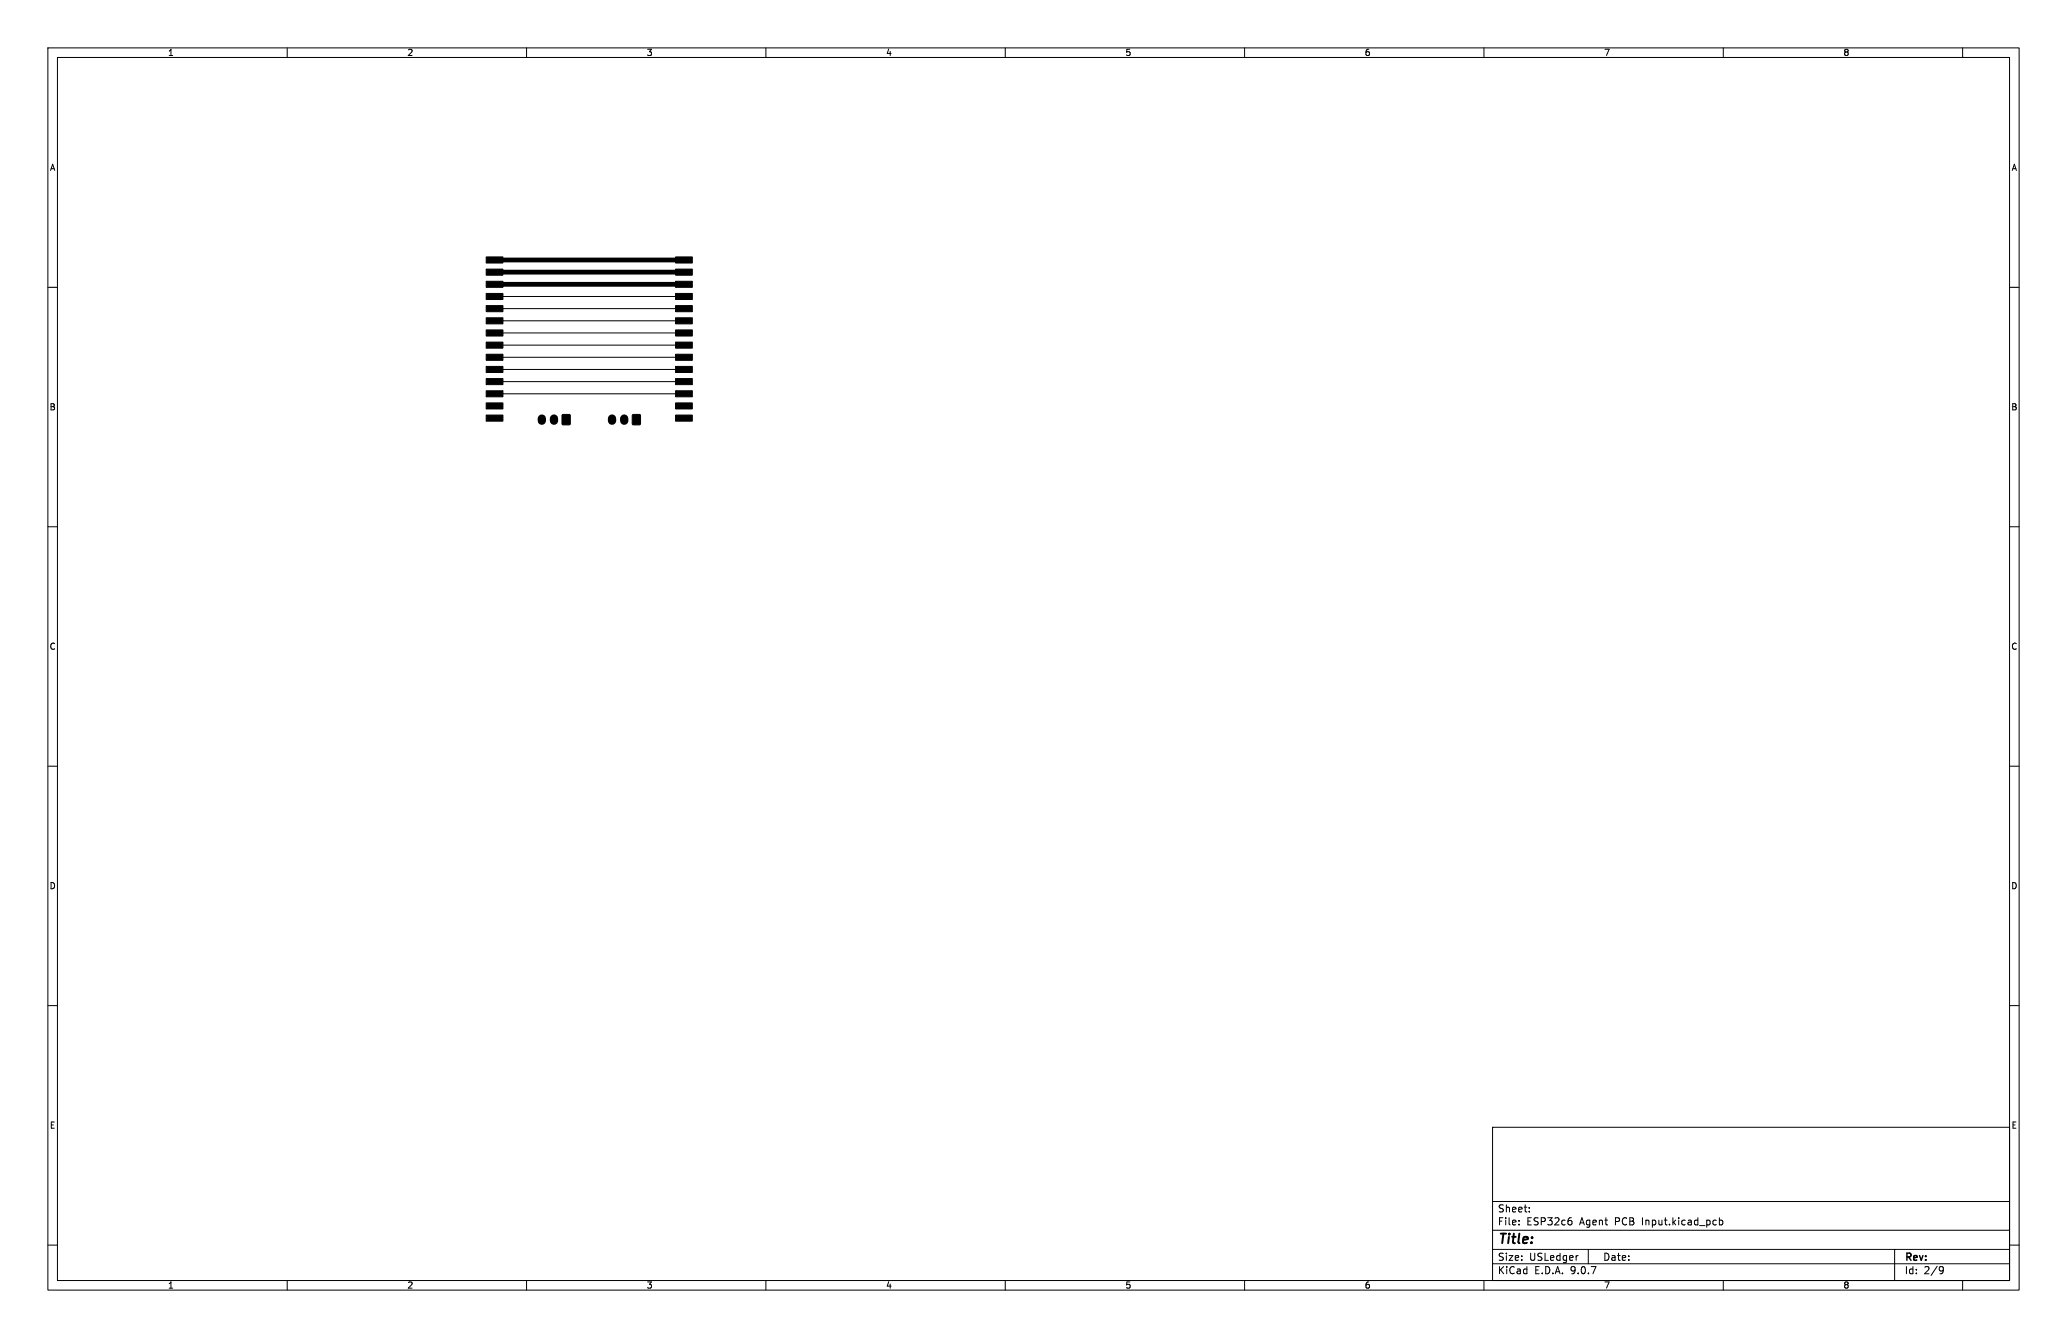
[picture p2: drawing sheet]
<svg xmlns="http://www.w3.org/2000/svg" width="432mm" height="279mm" viewBox="0 0 432 279" stroke-linecap="round" stroke-linejoin="round" font-family="sans-serif">
<defs><g id="words">
<text font-size="2.8" x="312.8" y="260.3">Title:</text>
<g font-size="2.1">
<text x="312.8" y="256.1">File:</text>
<text x="312.8" y="253.4">Sheet:</text>
<text x="318.9" y="256.1">ESP32c6</text>
<text x="330" y="256.1">Agent</text>
<text x="337.5" y="256.1">PCB</text>
<text x="343.3" y="256.1">Input.kicad_pcb</text>
<text x="312.8" y="263.5">Size:</text>
<text x="319.5" y="263.5">USLedger</text>
<text x="334.8" y="263.5">Date:</text>
<text x="397.8" y="263.7">Rev:</text>
<text x="312.8" y="266.3">KiCad</text>
<text x="320.5" y="266.3">E.D.A.</text>
<text x="328.1" y="266.3">9.0.7</text>
<text x="397.8" y="266.3">Id:</text>
<text x="401.9" y="266.3">2/9</text>
</g>
<g font-size="1.8">
<text x="35" y="11.9">1</text>
<text x="85" y="11.9">2</text>
<text x="135" y="11.9">3</text>
<text x="185" y="11.9">4</text>
<text x="235" y="11.9">5</text>
<text x="285" y="11.9">6</text>
<text x="335" y="11.9">7</text>
<text x="385" y="11.9">8</text>
<text x="10.3" y="35.9">A</text>
<text x="420.1" y="35.9">A</text>
<text x="10.3" y="85.9">B</text>
<text x="420.1" y="85.9">B</text>
<text x="10.3" y="135.9">C</text>
<text x="420.1" y="135.9">C</text>
<text x="10.3" y="185.9">D</text>
<text x="420.1" y="185.9">D</text>
<text x="10.3" y="235.9">E</text>
<text x="420.1" y="235.9">E</text>
<text x="35" y="269.3">1</text>
<text x="85" y="269.3">2</text>
<text x="135" y="269.3">3</text>
<text x="185" y="269.3">4</text>
<text x="235" y="269.3">5</text>
<text x="285" y="269.3">6</text>
<text x="335" y="269.3">7</text>
<text x="385" y="269.3">8</text>
</g>
</g></defs>
<g fill="none" stroke="#000" stroke-width=".21">
<path d="M10 10h411.8v259.4h-411.8zM12 12h407.8v255.4h-407.8zM60 10v2M110 10v2M160 10v2M210 10v2M260 10v2M310 10v2M360 10v2M410 10v2M10 60h2M104.1 77.2h38"/>
<path d="M104.1 74.6h38M104.1 79.7h38M104.1 69.5h38M104.1 61.9h38M104.1 72.1h38M104.1 67h38M104.1 64.5h38M419.8 60h2M104.1 82.2h38M10 110h2M419.8 110h2M10 160h2"/>
<path d="M419.8 160h2M10 210h2M419.8 210h2M311.8 235.4h108v32h-108zM10 260h2M311.8 256.9h108M311.8 250.9h108M317.3 255.6v.2M317.3 254.9v.1M319.5 252.9v.2M319.5 252.2v.1M328 254.3h.3"/>
<path d="M328.1 254.9l.3 .2v.4l-.3 .3M358.4 254.8l.1 .1M358.5 255.7l-.1 .1M359.2 254.3v1.5M359.2 254.9l.4-.1 .3 .3-.1 .6h-.6M419.8 260h2M60 267.4v2M110 267.4v2M160 267.4v2M210 267.4v2M260 267.4v2M310 267.4v2"/>
<path d="M311.8 263.9h108M311.8 260.9h108M329.5 262.2h.2M331.8 260.9v3M360 267.4v2M395.8 260.9v6.5M405.4 264.5l.5 .1a.99 .99 0 0 1-.4 1.4h-.2M406 265.1l-.2 .2-.4 .1M410 267.4v2"/>
</g>
<g fill="#000" stroke="#000" stroke-width=".21">
<path d="M101.6 58.7h3.5v1.3h-3.5zM101.6 56.2h3.5v1.3h-3.5zM101.6 53.7h3.5v1.2h-3.5zM141.1 58.7h3.5v1.3h-3.5zM141.1 56.2h3.5v1.3h-3.5zM141.1 53.7h3.5v1.2h-3.5zM101.6 79.1h3.5v1.2h-3.5zM101.6 76.5h3.5v1.3h-3.5zM101.6 74h3.5v1.2h-3.5zM101.6 71.4h3.5v1.3h-3.5zM101.6 68.9h3.5v1.3h-3.5zM101.6 66.4h3.5v1.2h-3.5z"/>
<path d="M101.6 63.8h3.5v1.3h-3.5zM101.6 61.3h3.5v1.2h-3.5zM141.1 79.1h3.5v1.2h-3.5zM141.1 76.5h3.5v1.3h-3.5zM141.1 74h3.5v1.2h-3.5zM141.1 71.4h3.5v1.3h-3.5zM141.1 68.9h3.5v1.3h-3.5zM141.1 66.4h3.5v1.2h-3.5zM141.1 63.8h3.5v1.3h-3.5zM141.1 61.3h3.5v1.2h-3.5zM101.6 86.7h3.5v1.2h-3.5zM101.6 84.1h3.5v1.3h-3.5z"/>
<path d="M101.6 81.6h3.5v1.3h-3.5zM117.5 86.6h1.6v2.1h-1.6zM132.1 86.6h1.6v2.1h-1.6zM141.1 86.7h3.5v1.2h-3.5zM141.1 84.1h3.5v1.3h-3.5zM141.1 81.6h3.5v1.3h-3.5z"/>
</g>
<path d="M113.2 87.4v.5M115.7 87.4v.5M127.9 87.4v.5M130.4 87.4v.5" fill="none" stroke="#000" stroke-width="1.7"/>
<path d="M104.1 59.4h38M104.1 56.8h38M104.1 54.3h38" fill="none" stroke="#000" stroke-width="1"/>
<use href="#words"/>
</svg>
